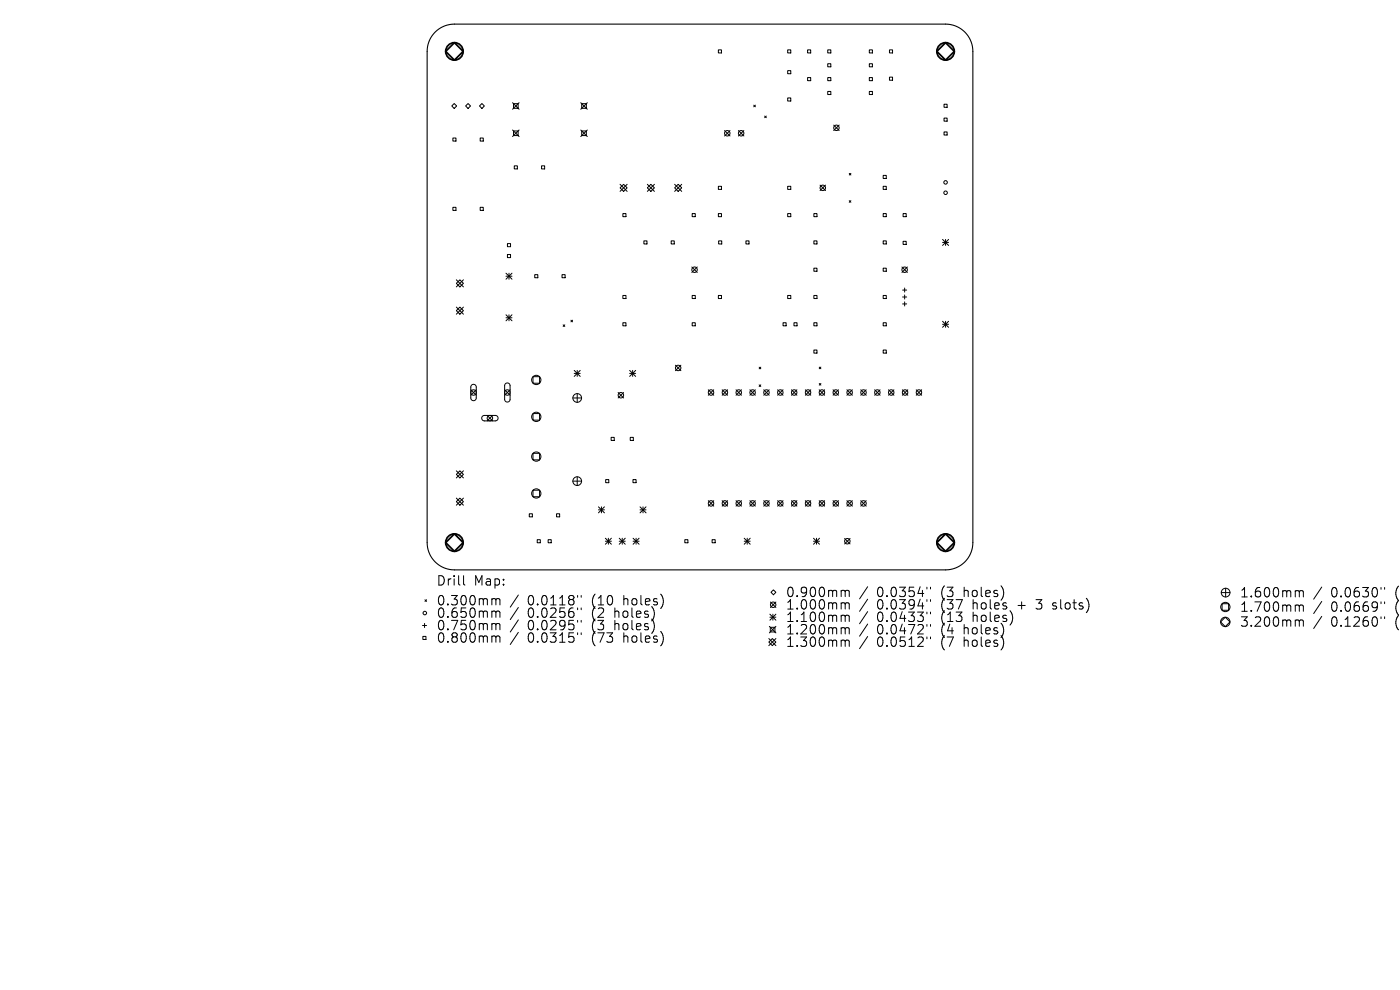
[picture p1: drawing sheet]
<svg xmlns="http://www.w3.org/2000/svg" width="297mm" height="210mm" viewBox="0 0 297 210" stroke-linecap="round" stroke-linejoin="round" font-family="sans-serif">
<defs><g id="words">
<g font-size="2.8">
<text x="92.5" y="124.5">Drill</text>
<text x="100.5" y="124.5">Map:</text>
<text x="92.5" y="128.7">0.300mm</text>
<text x="92.5" y="131.3">0.650mm</text>
<text x="111.9" y="128.7">0.0118&quot;</text>
<text x="111.9" y="131.3">0.0256&quot;</text>
<text x="125.7" y="128.7">(10</text>
<text x="125.7" y="131.3">(2</text>
<text x="130.6" y="131.3">holes)</text>
<text x="132.5" y="128.7">holes)</text>
<text x="166.6" y="126.9">0.900mm</text>
<text x="166.6" y="129.6">1.000mm</text>
<text x="186.1" y="126.9">0.0354&quot;</text>
<text x="186.1" y="129.6">0.0394&quot;</text>
<text x="199.8" y="126.9">(3</text>
<text x="199.8" y="129.6">(37</text>
<text x="204.7" y="126.9">holes)</text>
<text x="206.6" y="129.6">holes</text>
<text x="216.4" y="129.6">+</text>
<text x="220.6" y="129.6">3</text>
<text x="224.2" y="129.6">slots)</text>
<text x="262.9" y="127">1.600mm</text>
<text x="262.9" y="130.1">1.700mm</text>
<text x="282.4" y="127">0.0630&quot;</text>
<text x="282.4" y="130.1">0.0669&quot;</text>
<text x="296.1" y="127">(2</text>
<text x="296.1" y="130.1">(4</text>
<text x="92.5" y="134">0.750mm</text>
<text x="92.5" y="136.6">0.800mm</text>
<text x="111.9" y="134">0.0295&quot;</text>
<text x="111.9" y="136.6">0.0315&quot;</text>
<text x="125.7" y="134">(3</text>
<text x="125.7" y="136.6">(73</text>
<text x="130.6" y="134">holes)</text>
<text x="132.5" y="136.6">holes)</text>
<text x="166.6" y="132.2">1.100mm</text>
<text x="166.6" y="134.9">1.200mm</text>
<text x="166.6" y="137.5">1.300mm</text>
<text x="186.1" y="132.2">0.0433&quot;</text>
<text x="186.1" y="134.9">0.0472&quot;</text>
<text x="186.1" y="137.5">0.0512&quot;</text>
<text x="199.8" y="132.2">(13</text>
<text x="199.8" y="134.9">(4</text>
<text x="199.8" y="137.5">(7</text>
<text x="204.7" y="134.9">holes)</text>
<text x="204.7" y="137.5">holes)</text>
<text x="206.6" y="132.2">holes)</text>
<text x="262.9" y="133.2">3.200mm</text>
<text x="282.4" y="133.2">0.1260&quot;</text>
<text x="296.1" y="133.2">(4</text>
</g>
</g></defs>
<path d="M92.3 6.8a5.8 5.8 0 0 1 4.1-1.7h104.2a5.8 5.8 0 0 1 5.8 5.8v104.2a5.8 5.8 0 0 1-5.8 5.8h-104.2a5.8 5.8 0 0 1-5.8-5.8v-104.2a5.8 5.8 0 0 1 1.7-4.1z" fill="none" stroke="#000" stroke-width=".23"/>
<g fill="none" stroke="#000" stroke-width=".21">
<path d="M152.4 10.6h.7v.6h-.7zM167.1 15h.7v.6h-.7zM167.1 10.6h.7v.6h-.7zM171.3 10.6h.7v.6h-.7zM171.3 16.5h.7v.6h-.7zM175.6 10.6h.7v.6h-.7zM175.6 13.5h.7v.7h-.7zM175.6 16.5h.7v.6h-.7zM175.6 19.4h.7v.7h-.7zM184.4 10.6h.7v.6h-.7zM184.4 13.5h.7v.7h-.7zM184.4 16.5h.7v.6h-.7z"/>
<path d="M184.4 19.4h.7v.7h-.7zM188.7 10.6h.6v.6h-.6zM188.7 16.4h.6v.6h-.6zM95.8 22.5l.6-.5 .5 .5-.5 .5zM96.1 29.3h.6v.6h-.6zM98.8 22.5l.5-.5 .5 .5-.5 .5zM101.7 22.5l.5-.5 .6 .5-.6 .5zM101.9 29.3h.6v.6h-.6zM108.7 21.8l1.4 1.4M108.7 27.6l1.4 1.4M108.9 22h1v1h-1zM108.9 27.8h1v1h-1z"/>
<path d="M109.1 35.2h.7v.6h-.7zM110.1 21.8l-1.4 1.4M110.1 27.6l-1.4 1.4M114.9 35.2h.6v.6h-.6zM123.2 21.8l1.4 1.4M123.2 27.6l1.4 1.4M123.4 22h1v1h-1zM123.4 27.8h1v1h-1zM124.6 21.8l-1.4 1.4M124.6 27.6l-1.4 1.4M131.5 39.8l.8-.7 .7 .7-.7 .8zM131.5 39.1l1.5 1.5"/>
<path d="M133 39.1l-1.5 1.5M137.3 39.8l.8-.7 .7 .7-.7 .8zM137.3 39.1l1.5 1.5M138.8 39.1l-1.5 1.5M143.1 39.8l.8-.7 .7 .7-.7 .8zM143.1 39.1l1.5 1.5M144.6 39.1l-1.5 1.5M152.4 39.5h.7v.7h-.7zM153.7 27.7l1.2 1.1M154.9 27.7l-1.2 1.1M156.7 27.7l1.1 1.1M157.8 27.7l-1.1 1.1"/>
<path d="M159.9 22.3l.4 .4M160.3 22.3l-.4 .4M162.2 24.6l.4 .4M162.6 24.6l-.4 .4M167.1 20.8h.7v.6h-.7zM167.1 39.5h.7v.7h-.7zM174 39.3l1.1 1.1M175.1 39.3l-1.1 1.1M176.9 26.5l1.1 1.2M178 26.5l-1.1 1.2M180.2 36.8l.3 .3M180.5 36.8l-.3 .3"/>
<path d="M187.4 37.2h.6v.7h-.6zM187.4 39.5h.6v.7h-.6zM200.3 22.1h.6v.7h-.6zM200.3 25h.6v.7h-.6zM200.3 28h.6v.6h-.6zM96.1 44h.6v.6h-.6zM96.8 59.4l1.5 1.5M97.6 59.4l.7 .7-.7 .8-.8-.8zM98.3 59.4l-1.5 1.5M101.9 44h.6v.6h-.6zM107.3 58l1.3 1.2M107.3 58.6h1.3"/>
<path d="M107.7 51.7h.6v.6h-.6zM107.7 54h.6v.6h-.6zM108 58v1.2M108.6 58l-1.3 1.2M113.4 58.3h.7v.6h-.7zM119.2 58.3h.7v.6h-.7zM132.1 45.3h.7v.7h-.7zM136.6 51.1h.7v.7h-.7zM142.4 51.1h.6v.7h-.6zM146.8 56.6l1.1 1.2M146.8 45.3h.7v.7h-.7zM147.9 56.6l-1.1 1.2"/>
<path d="M152.4 45.3h.7v.7h-.7zM152.5 51.1h.6v.7h-.6zM158.2 51.1h.7v.7h-.7zM167.1 45.3h.7v.7h-.7zM172.7 45.3h.6v.7h-.6zM172.7 51.1h.6v.7h-.6zM172.7 56.9h.6v.6h-.6zM180.2 42.6l.3 .3M180.5 42.6l-.3 .3M187.4 45.3h.6v.7h-.6zM187.4 51.1h.6v.7h-.6zM187.4 56.9h.6v.6h-.6z"/>
<path d="M191.3 56.6l1.2 1.2M191.6 45.3h.6v.7h-.6zM191.6 51.2h.6v.6h-.6zM192.5 56.6l-1.2 1.2M200 50.8l1.2 1.3M200 51.4h1.2M200.6 50.8v1.3M201.2 50.8l-1.2 1.3M96.8 65.9l.8-.8 .7 .8-.7 .7zM96.8 65.1l1.5 1.5M98.3 65.1l-1.5 1.5M107.3 66.8l1.3 1.2"/>
<path d="M107.3 67.4h1.3M108 66.8v1.2M108.6 66.8l-1.3 1.2M113.1 79.9h1.4v1.4h-1.4zM119.5 68.9l.3 .4M119.8 68.9l-.3 .4M121.1 67.9l.4 .4M121.5 67.9l-.4 .4M121.8 78.6l1.3 1.2M121.8 79.2h1.3M122.5 78.6v1.2M123.1 78.6l-1.3 1.2"/>
<path d="M132.1 68.5h.7v.6h-.7zM132.1 62.7h.7v.6h-.7zM133.6 79.2h1.3M133.6 78.6l1.3 1.2M134.2 78.6v1.2M134.9 78.6l-1.3 1.2M143.3 77.5l1.1 1.1M144.4 77.5l-1.1 1.1M146.8 68.5h.7v.6h-.7zM146.8 62.7h.7v.6h-.7zM152.4 62.7h.7v.6h-.7zM161.1 77.9l.3 .3"/>
<path d="M161.4 77.9l-.3 .3M166.1 68.5h.7v.6h-.7zM167.1 62.7h.7v.6h-.7zM168.4 68.5h.7v.6h-.7zM172.7 62.7h.6v.6h-.6zM172.7 74.3h.6v.6h-.6zM172.7 68.5h.6v.6h-.6zM173.8 77.9l.3 .3M174.1 77.9l-.3 .3M187.4 62.7h.6v.6h-.6zM187.4 74.3h.6v.6h-.6zM187.4 68.5h.6v.6h-.6z"/>
<path d="M191.5 61.5h.9M191.5 63h.9M191.5 64.5h.9M191.9 61.1v.9M191.9 62.6v.8M191.9 64v.9M200 68.2l1.2 1.2M200 68.8h1.2M200.6 68.2v1.2M201.2 68.2l-1.2 1.2M96.8 99.9l1.5 1.5M98.3 99.9l-1.5 1.5"/>
<path d="M99.9 82.7l1.1 1.1M100 81.7l.6-.2 .4 .5v2.5l-.4 .5-.5-.1-.2-.4v-2.4zM101 82.7l-1.1 1.1M102.4 88.3l.3-.2h2.5l.4 .3 .1 .4-.5 .5h-2.5l-.5-.4zM103.3 88.1l1.2 1.2M104.5 88.1l-1.2 1.2M107.1 82.7l1.1 1.1M107.2 81.4l.6-.1 .4 .5v3l-.2 .3-.3 .2-.4-.1-.2-.4v-3zM108.2 82.7l-1.1 1.1M113.1 87.7h1.4v1.4h-1.4zM113.1 96.2h1.4v1.3h-1.4zM121.5 84.4h1.9"/>
<path d="M122.5 83.5v1.8M129.6 92.8h.7v.6h-.7zM131.1 83.3l1.2 1.1M132.3 83.3l-1.2 1.1M133.7 92.8h.7v.6h-.7zM150.3 82.7l1.1 1.1M151.4 82.7l-1.1 1.1M153.2 82.7l1.2 1.1M154.4 82.7l-1.2 1.1M156.1 82.7l1.2 1.1M157.3 82.7l-1.2 1.1M159.1 82.7l1.1 1.1"/>
<path d="M160.2 82.7l-1.1 1.1M161.1 81.6l.3 .4M161.4 81.6l-.3 .4M162 82.7l1.2 1.1M163.2 82.7l-1.2 1.1M165 82.7l1.1 1.1M166.1 82.7l-1.1 1.1M167.9 82.7l1.2 1.1M169.1 82.7l-1.2 1.1M170.8 82.7l1.2 1.1M172 82.7l-1.2 1.1M173.8 82.7l1.1 1.1"/>
<path d="M173.8 81.4l.3 .3M174.1 81.4l-.3 .3M174.9 82.7l-1.1 1.1M176.7 82.7l1.2 1.1M177.9 82.7l-1.2 1.1M179.7 82.7l1.1 1.1M180.8 82.7l-1.1 1.1M182.6 82.7l1.2 1.1M183.8 82.7l-1.2 1.1M185.5 82.7l1.2 1.1M186.7 82.7l-1.2 1.1M188.5 82.7l1.1 1.1"/>
<path d="M189.6 82.7l-1.1 1.1M191.4 82.7l1.2 1.1M192.6 82.7l-1.2 1.1M194.4 82.7l1.1 1.1M195.5 82.7l-1.1 1.1M96.8 100.6l.8-.7 .7 .7-.7 .8zM96.8 106.4l.8-.7 .7 .7-.7 .8zM96.8 105.7l1.5 1.5M98.3 105.7l-1.5 1.5M112.3 109h.6v.6h-.6zM113.1 104h1.4v1.4h-1.4zM114 114.5h.6v.6h-.6z"/>
<path d="M116.3 114.5h.6v.6h-.6zM118.1 109h.6v.6h-.6zM121.5 102.1h1.9M122.5 101.1v1.9M127 107.5l1.2 1.3M127 108.2h1.2M127.6 107.5v1.3M128.2 107.5l-1.2 1.3M128.4 114.2l1.3 1.2M128.4 114.8h1.3M128.5 101.7h.6v.7h-.6zM129.1 114.2v1.2"/>
<path d="M129.7 114.2l-1.3 1.2M131.4 114.8h1.2M131.4 114.2l1.2 1.2M132 114.2v1.2M132.6 114.2l-1.2 1.2M134.3 101.7h.6v.7h-.6zM134.3 114.8h1.3M134.3 114.2l1.3 1.2M134.9 114.2v1.2M135.6 114.2l-1.3 1.2M135.8 108.2h1.3M135.8 107.5l1.3 1.3"/>
<path d="M136.4 107.5v1.3M137.1 107.5l-1.3 1.3M145.3 114.5h.6v.6h-.6zM150.3 106.2l1.1 1.2M151.1 114.5h.6v.6h-.6zM151.4 106.2l-1.1 1.2M153.2 106.2l1.2 1.2M154.4 106.2l-1.2 1.2M156.1 106.2l1.2 1.2M157.3 106.2l-1.2 1.2M157.9 114.8h1.3M157.9 114.2l1.3 1.2"/>
<path d="M158.5 114.2v1.2M159.1 106.2l1.1 1.2M159.2 114.2l-1.3 1.2M160.2 106.2l-1.1 1.2M162 106.2l1.2 1.2M163.2 106.2l-1.2 1.2M165 106.2l1.1 1.2M166.1 106.2l-1.1 1.2M167.9 106.2l1.2 1.2M169.1 106.2l-1.2 1.2M170.8 106.2l1.2 1.2M172 106.2l-1.2 1.2"/>
<path d="M172.6 114.8h1.3M172.6 114.2l1.3 1.2M173.2 114.2v1.2M173.8 106.2l1.1 1.2M173.9 114.2l-1.3 1.2M174.9 106.2l-1.1 1.2M176.7 106.2l1.2 1.2M177.9 106.2l-1.2 1.2M179.2 114.2l1.1 1.2M179.7 106.2l1.1 1.2M180.3 114.2l-1.1 1.2M180.8 106.2l-1.1 1.2"/>
<path d="M182.6 106.2l1.2 1.2M183.8 106.2l-1.2 1.2M89.6 132.7h.9M89.7 135h.7v.7h-.7zM90.1 132.3v.8M90.2 127.2l.3 .4M90.5 127.2l-.3 .4M98.3 122.1v1.7l.3 .3M104.6 127h.3l.3 .3M104.6 129.6h.3l.3 .3M104.6 132.3h.3l.3 .3M104.6 134.9h.3l.3 .3"/>
<path d="M105.2 127.3l.3-.3 .5 .1 .1 1.2M105.2 127.3v1M105.2 129.9v1.1M105.2 132.6v1M105.2 135.2v1M105.2 129.9l.3-.3 .5 .1 .1 1.3M105.2 132.6l.3-.3 .5 .1 .1 1.2M105.2 135.2l.3-.3 .5 .1 .1 1.2M110 126.2l-1.8 2.6M110 128.9l-1.8 2.5M110 131.5l-1.8 2.6M110 134.1l-1.8 2.6"/>
<path d="M122.5 126.3v.4M122.5 129v.3M122.5 131.6v.4M122.5 134.2v.4M123.3 126.3v.4M123.3 129v.3M123.3 131.6v.4M123.3 134.2v.4M163.1 136.2l.7-.7 .8 .7-.8 .8zM163.1 135.5l1.5 1.5M163.2 132.9l1.4 1.4M163.3 130.3l1.3 1.3"/>
<path d="M163.3 130.9h1.3M163.4 133.1h1v1h-1zM163.4 127.7l1.2 1.2M163.6 125.6l.5-.5 .5 .5-.5 .6zM164 130.3v1.3M164.6 127.7l-1.2 1.2M164.6 130.3l-1.3 1.3M164.6 132.9l-1.4 1.4M164.6 135.5l-1.5 1.5M178.7 125.2h.3l.3 .3M178.7 127.9h.3l.3 .3M178.7 130.5h.3l.3 .3"/>
<path d="M178.7 133.1h.3l.3 .3M178.7 135.8h.3l.3 .3M179.3 125.5l.3-.3 .5 .1 .1 1.3M179.3 125.5v1.1M179.3 128.2v1M179.3 130.8v1M179.3 133.4v1.1M179.3 136.1v1M179.3 128.2l.3-.3 .5 .1 .1 1.2M179.3 130.8l.3-.3 .5 .1 .1 1.2M179.3 133.4l.3-.3 .5 .1 .1 1.3M179.3 136.1l.3-.3 .5 .1 .1 1.2"/>
<path d="M184.1 124.5l-1.7 2.5M184.1 127.1l-1.7 2.6M184.1 129.7l-1.7 2.6M184.1 132.4l-1.7 2.6M184.1 135l-1.7 2.6M196.6 124.6v.3M196.6 127.2v.4M196.6 129.8v.4M196.6 132.5v.4M196.6 135.1v.4M197.4 124.6v.3M197.4 127.2v.4"/>
<path d="M197.4 129.8v.4M197.4 132.5v.4M197.4 135.1v.4M223.3 129.1l.2 .1M223.4 128v.4M258.9 131.9l1-1 1 1-1 1zM259.1 125.7h1.8M259.3 128.1h1.3v1.4h-1.3zM260 124.8v1.8M275.1 125.3h.3l.2 .3M275.1 128.3h.3l.2 .3M275.1 131.5h.3l.2 .3"/>
<path d="M275.6 125.6l.3-.3 .5 .1 .1 1.2M275.6 125.6v1M275.6 128.6v1.1M275.6 131.8v1M275.6 128.6l.3-.3 .5 .1 .1 1.3M275.6 131.8l.3-.3 .5 .1 .1 1.2M280.4 124.5l-1.7 2.6M280.4 127.6l-1.7 2.6M280.4 130.7l-1.7 2.6M293 124.6v.4M293 127.7v.4M293 130.8v.4"/>
<path d="M293.7 124.6v.4M293.7 127.7v.4M293.7 130.8v.4"/>
<circle cx="154.3" cy="28.3" r=".58"/>
<circle cx="157.2" cy="28.3" r=".58"/>
<circle cx="174.6" cy="39.8" r=".58"/>
<circle cx="177.4" cy="27.1" r=".58"/>
<circle cx="200.6" cy="38.7" r=".38"/>
<circle cx="147.3" cy="57.2" r=".58"/>
<circle cx="191.9" cy="57.2" r=".58"/>
<circle cx="200.6" cy="40.9" r=".38"/>
<circle cx="143.9" cy="78.1" r=".58"/>
<circle cx="100.5" cy="83.3" r=".58"/>
<circle cx="103.9" cy="88.7" r=".58"/>
<circle cx="107.6" cy="83.3" r=".58"/>
<circle cx="113.8" cy="96.9" r=".98"/>
<circle cx="113.8" cy="80.6" r=".98"/>
<circle cx="113.8" cy="88.4" r=".98"/>
<circle cx="122.5" cy="84.4" r=".93"/>
<circle cx="131.7" cy="83.8" r=".58"/>
<circle cx="150.8" cy="83.3" r=".58"/>
<circle cx="153.8" cy="83.3" r=".58"/>
<circle cx="156.7" cy="83.3" r=".58"/>
<circle cx="159.7" cy="83.3" r=".58"/>
<circle cx="162.6" cy="83.3" r=".58"/>
<circle cx="165.5" cy="83.3" r=".58"/>
<circle cx="168.5" cy="83.3" r=".58"/>
<circle cx="171.4" cy="83.3" r=".58"/>
<circle cx="174.4" cy="83.3" r=".58"/>
<circle cx="177.3" cy="83.3" r=".58"/>
<circle cx="180.2" cy="83.3" r=".58"/>
<circle cx="183.2" cy="83.3" r=".58"/>
<circle cx="186.1" cy="83.3" r=".58"/>
<circle cx="189.1" cy="83.3" r=".58"/>
<circle cx="192" cy="83.3" r=".58"/>
<circle cx="194.9" cy="83.3" r=".58"/>
<circle cx="113.8" cy="104.7" r=".98"/>
<circle cx="122.5" cy="102.1" r=".93"/>
<circle cx="150.8" cy="106.8" r=".58"/>
<circle cx="153.8" cy="106.8" r=".58"/>
<circle cx="156.7" cy="106.8" r=".58"/>
<circle cx="159.7" cy="106.8" r=".58"/>
<circle cx="162.6" cy="106.8" r=".58"/>
<circle cx="165.5" cy="106.8" r=".58"/>
<circle cx="168.5" cy="106.8" r=".58"/>
<circle cx="171.4" cy="106.8" r=".58"/>
<circle cx="174.4" cy="106.8" r=".58"/>
<circle cx="177.3" cy="106.8" r=".58"/>
<circle cx="179.8" cy="114.8" r=".58"/>
<circle cx="180.2" cy="106.8" r=".58"/>
<circle cx="183.2" cy="106.8" r=".58"/>
<circle cx="90.1" cy="130" r=".38"/>
<circle cx="164" cy="128.3" r=".58"/>
<circle cx="259.9" cy="131.9" r="1"/>
<circle cx="260" cy="128.8" r=".98"/>
<circle cx="260" cy="125.7" r=".93"/>
</g>
<g fill="none" stroke="#000" stroke-width=".37">
<path d="M96.4 9.1l1.9 1.8-1.9 1.9-1.8-1.9zM200.6 9.1l1.9 1.8-1.9 1.9-1.9-1.9zM94.6 115.1l1.8-1.9 1.9 1.9-1.9 1.9zM200.6 113.2l1.9 1.9-1.9 1.9-1.9-1.9z"/>
<circle cx="96.4" cy="10.9" r="1.85"/>
<circle cx="200.6" cy="10.9" r="1.85"/>
<circle cx="96.4" cy="115.1" r="1.85"/>
<circle cx="200.6" cy="115.1" r="1.85"/>
</g>
<use href="#words"/>
</svg>
